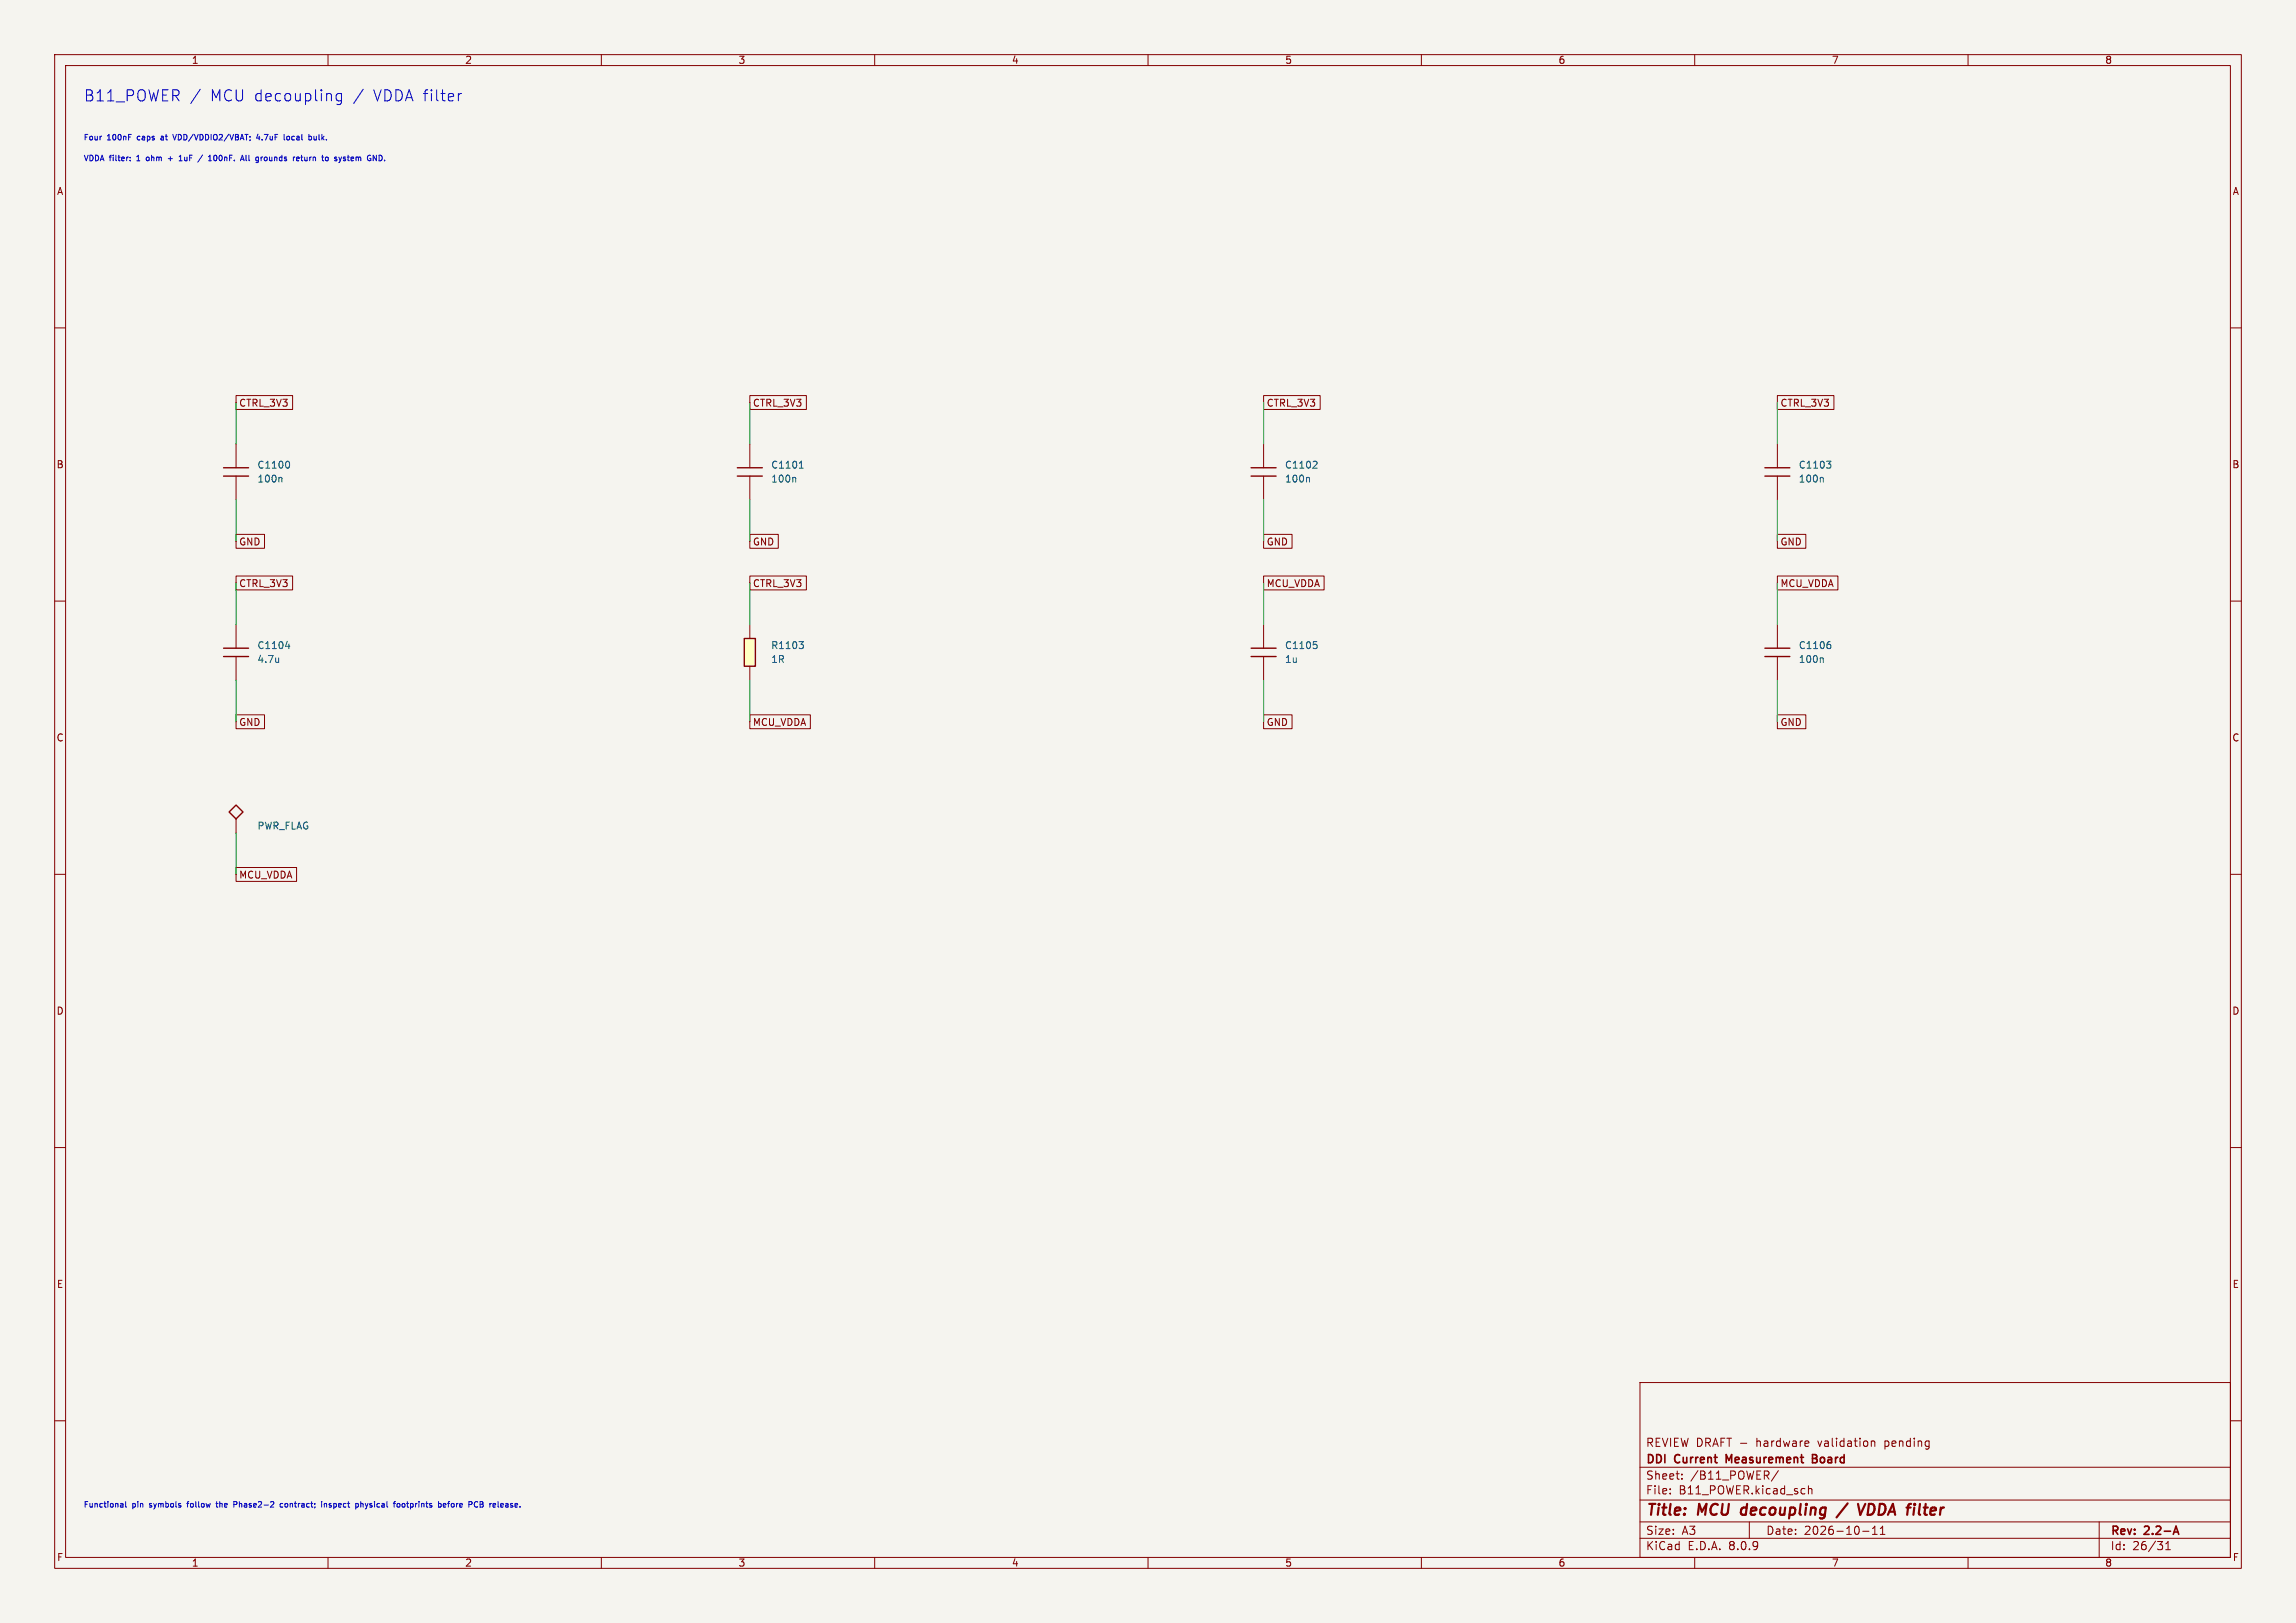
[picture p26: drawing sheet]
<svg xmlns="http://www.w3.org/2000/svg" width="420mm" height="297mm" viewBox="0 0 420 297" stroke-linecap="round" stroke-linejoin="round" font-family="sans-serif">
<defs><g id="words">
<g font-size="2.8" fill="#0000c2">
<text x="15.2" y="18.8">B11_POWER</text>
<text x="38.4" y="18.8">MCU decoupling</text>
<text x="68.3" y="18.8">VDDA filter</text>
</g>
<g font-size="2.8" fill="#840000">
<text x="301" y="277.9">Title:</text>
<text x="310.6" y="277.9">MCU</text>
<text x="319.4" y="277.9">decoupling</text>
<text x="342.4" y="277.9">VDDA filter</text>
</g>
<g font-size="2.1" fill="#840000">
<text x="301" y="268.2">DDI</text>
<text x="301" y="265">REVIEW DRAFT -</text>
<text x="306.4" y="268.2">Current</text>
<text x="316.4" y="268.2">Measurement</text>
<text x="321.4" y="265">hardware</text>
<text x="332.8" y="268.2">Board</text>
<text x="332.8" y="265">validation</text>
<text x="345.1" y="265">pending</text>
<text x="301" y="273.7">File:</text>
<text x="301" y="271">Sheet:</text>
<text x="307.1" y="273.7">B11_POWER.kicad_sch</text>
<text x="309.2" y="271">/B11_POWER/</text>
<text x="301" y="281.1">Size:</text>
<text x="307.6" y="281.1">A3</text>
<text x="323" y="281.1">Date:</text>
<text x="330" y="281.1">2026-10-11</text>
<text x="386" y="281.3">Rev:</text>
<text x="392.4" y="281.3">2.2-A</text>
<text x="301" y="283.9">KiCad</text>
<text x="308.7" y="283.9">E.D.A.</text>
<text x="316.3" y="283.9">8.0.9</text>
<text x="386" y="283.9">Id:</text>
<text x="390.1" y="283.9">26/31</text>
</g>
<g font-size="1.8" fill="#840000">
<text x="35" y="11.9">1</text>
<text x="85" y="11.9">2</text>
<text x="135" y="11.9">3</text>
<text x="185" y="11.9">4</text>
<text x="235" y="11.9">5</text>
<text x="285" y="11.9">6</text>
<text x="335" y="11.9">7</text>
<text x="385" y="11.9">8</text>
<text x="10.3" y="35.9">A</text>
<text x="408.3" y="35.9">A</text>
<text x="43.7" y="74.6">CTRL_3V3</text>
<text x="137.6" y="74.6">CTRL_3V3</text>
<text x="231.6" y="74.6">CTRL_3V3</text>
<text x="325.6" y="74.6">CTRL_3V3</text>
<text x="10.3" y="85.9">B</text>
<text x="408.2" y="85.9">B</text>
<text x="43.7" y="100">GND</text>
<text x="137.6" y="100">GND</text>
<text x="231.6" y="100">GND</text>
<text x="325.6" y="100">GND</text>
<text x="43.7" y="107.6">CTRL_3V3</text>
<text x="137.6" y="107.6">CTRL_3V3</text>
<text x="231.6" y="107.6">MCU_VDDA</text>
<text x="325.6" y="107.6">MCU_VDDA</text>
<text x="10.3" y="135.9">C</text>
<text x="43.7" y="133">GND</text>
<text x="137.6" y="133">MCU_VDDA</text>
<text x="231.6" y="133">GND</text>
<text x="325.6" y="133">GND</text>
<text x="408.2" y="135.9">C</text>
<text x="43.7" y="161">MCU_VDDA</text>
<text x="10.3" y="185.9">D</text>
<text x="408.2" y="185.9">D</text>
<text x="10.3" y="235.9">E</text>
<text x="408.3" y="235.9">E</text>
<text x="10.3" y="285.9">F</text>
<text x="35" y="286.9">1</text>
<text x="85" y="286.9">2</text>
<text x="135" y="286.9">3</text>
<text x="185" y="286.9">4</text>
<text x="235" y="286.9">5</text>
<text x="285" y="286.9">6</text>
<text x="335" y="286.9">7</text>
<text x="385" y="286.9">8</text>
<text x="408.3" y="285.9">F</text>
</g>
<g font-size="1.8" fill="#006464">
<text x="47" y="88.5">100n</text>
<text x="47" y="86">C1100</text>
<text x="141" y="88.5">100n</text>
<text x="141" y="86">C1101</text>
<text x="235" y="88.5">100n</text>
<text x="235" y="86">C1102</text>
<text x="328.9" y="88.5">100n</text>
<text x="328.9" y="86">C1103</text>
<text x="47" y="119">C1104</text>
<text x="141" y="119">R1103</text>
<text x="235" y="119">C1105</text>
<text x="328.9" y="119">C1106</text>
<text x="47" y="121.5">4.7u</text>
<text x="141" y="121.5">1R</text>
<text x="235" y="121.5">1u</text>
<text x="328.9" y="121.5">100n</text>
<text x="47" y="152">PWR_FLAG</text>
</g>
<g font-size="1.4" fill="#0000c2">
<text x="15.2" y="25.9">Four</text>
<text x="15.2" y="29.7">VDDA filter:</text>
<text x="19.6" y="25.9">100nF</text>
<text x="25.2" y="29.7">1</text>
<text x="25.3" y="25.9">caps</text>
<text x="27.2" y="29.7">ohm</text>
<text x="29.9" y="25.9">at</text>
<text x="31.4" y="29.7">+</text>
<text x="32.4" y="25.9">VDD/VDDIO2/VBAT;</text>
<text x="33.7" y="29.7">1uF</text>
<text x="37.5" y="29.7">/</text>
<text x="39.6" y="29.7">100nF.</text>
<text x="45.8" y="29.7">All</text>
<text x="47.9" y="25.9">4.7uF</text>
<text x="48.8" y="29.7">grounds</text>
<text x="53.1" y="25.9">local</text>
<text x="55.9" y="29.7">return</text>
<text x="57.9" y="25.9">bulk.</text>
<text x="61.4" y="29.7">to</text>
<text x="64" y="29.7">system</text>
<text x="70.2" y="29.7">GND.</text>
<text x="15.2" y="276.1">Functional</text>
<text x="24.2" y="276.1">pin</text>
<text x="27.6" y="276.1">symbols</text>
<text x="34.7" y="276.1">follow</text>
<text x="40.3" y="276.1">the</text>
<text x="43.7" y="276.1">Phase2-2</text>
<text x="52.5" y="276.1">contract;</text>
<text x="60.3" y="276.1">inspect</text>
<text x="66.8" y="276.1">physical</text>
<text x="74" y="276.1">footprints</text>
<text x="82.4" y="276.1">before</text>
<text x="88.2" y="276.1">PCB</text>
<text x="92.3" y="276.1">release.</text>
</g>
</g></defs>
<path d="M0 0h420v297h-420z" fill="#f5f4ef" stroke="#f5f4ef" stroke-width=".18"/>
<g fill="none" stroke="#840000" stroke-width=".18">
<path d="M10 10h400v277h-400zM12 12h396v273h-396zM60 10v2M110 10v2M160 10v2M210 10v2M260 10v2M310 10v2M360 10v2M10 60h2M408 60h2M10 110h2"/>
<path d="M325.1 114.3v4.3M408 110h2M325.1 120.1v4.4M10 160h2M408 160h2M10 210h2M408 210h2M300 253h108v32h-108zM10 260h2M300 278.5h108M300 274.5h108M300 268.5h108"/>
<path d="M305.5 273.2v.2M305.5 272.5v.1M307.7 270.5v.2M307.7 269.8v.1M320 278.5v3M325.3 269.1l-1.3 1.9M330.7 263.7l.2 .3-.7 .2M330.8 264.6l-.1 .1M330.8 271.9v1.5M330.8 272.5l.2-.1 .4 .1v.9M342.3 263.8l.2-.1 .4 .1v.9M342.3 263.7v1"/>
<path d="M342.5 279.7l.4-.4v1.5M343.9 279.7l.5-.4v1.5M384 278.5v6.5M408 260h2M60 285v2M110 285v2M160 285v2M210 285v2M260 285v2M300 281.5h108M310 285v2M340.7 280.2h1.2"/>
<path d="M342.5 280.8h.9M343.9 280.8h.9M360 285v2M396.2 283.6h.8M396.2 282.5l.4-.4v1.5"/>
</g>
<path d="M316.3 267.3l-.5-1.1v1.5M331.5 266.9h.5M332 266.9l.3 .1M332.3 266.3l-.3-.1h-.5v1.5l.8-.1M332.3 266.8l-.3 .1M398 279.3l.5 1.5M397.7 280.4h.7" fill="none" stroke="#840000" stroke-width=".3"/>
<path d="M318.6 276.1l-.2 .7 .4 .4M338 275.1l-2.1 2.6M339.9 275.2l.4 2 .9-2M342.3 275.2h-.4l-.3 2h.5" fill="none" stroke="#840000" stroke-width=".4"/>
<path d="M322.8 118.6h4.6M322.8 120.1h4.6" fill="none" stroke="#840000" stroke-width=".25"/>
<path d="M334.5 117.4h.3M334.7 117.9l.2 .2v.3l-.2 .3M333.3 120.4l.2 .2v.6" fill="none" stroke="#006464" stroke-width=".18"/>
<path d="M136.1 116.8h2.1v5.1h-2.1z" fill="#ffffc2"/>
<g fill="none" stroke="#840000" stroke-width=".25">
<path d="M40.9 87.1h4.6M40.9 85.6h4.6M134.9 87.1h4.5M134.9 85.6h4.5M228.9 87.1h4.5M228.9 85.6h4.5M322.8 87.1h4.6M322.8 85.6h4.6M40.9 118.6h4.6M136.1 116.8h2.1v5.1h-2.1zM228.9 118.6h4.5M40.9 120.1h4.6"/>
<path d="M228.9 120.1h4.5M41.9 148.6l1.3-1.3 1.2 1.3-1.2 1.3z"/>
</g>
<g fill="none" stroke="#840000" stroke-width=".18">
<path d="M43.2 72.4h10.3v2.5h-10.3zM137.2 72.4h10.3v2.5h-10.3zM231.1 72.4h10.4v2.5h-10.4zM325.1 72.4h10.4v2.5h-10.4zM43.2 97.8h5.2v2.5h-5.2zM43.2 81.3v4.3M43.2 87.1v4.3M137.2 97.8h5.2v2.5h-5.2zM137.2 81.3v4.3M137.2 87.1v4.3M231.1 97.8h5.2v2.5h-5.2zM231.1 81.3v4.3"/>
<path d="M231.1 87.1v4.3M325.1 97.8h5.2v2.5h-5.2zM325.1 81.3v4.3M325.1 87.1v4.3M43.2 105.4h10.3v2.6h-10.3zM43.2 114.3v4.3M137.2 105.4h10.3v2.6h-10.3zM137.2 114.3v2.5M231.1 105.4h11.1v2.6h-11.1zM231.1 114.3v4.3M325.1 105.4h11.1v2.6h-11.1zM43.2 130.8h5.2v2.6h-5.2z"/>
<path d="M43.2 120.1v4.4M137.2 130.8h11v2.6h-11zM137.2 121.9v2.6M231.1 130.8h5.2v2.6h-5.2zM231.1 120.1v4.4M325.1 130.8h5.2v2.6h-5.2zM43.2 158.7h11.1v2.6h-11.1zM43.2 149.9v2.5"/>
</g>
<g fill="none" stroke="#006464" stroke-width=".18">
<path d="M51.4 87.4l.2 .1v.7M52.7 84.4a.79 .79 0 0 1 0 1.3M145.4 87.4l.2 .1v.7M146.2 85.7h.7M146.3 84.7l.3-.3v1.3M239.4 87.4l.1 .1v.7M240.7 84.4l.2 .2v.3l-.8 .8h.8M333.3 87.4l.2 .1v.7M334.1 84.4h.8l-.4 .5M334.7 84.9l.2 .2v.3l-.2 .3M52.2 118.3h.8M52.8 117.8v.9"/>
<path d="M146.2 117.4h.7l-.4 .5M146.7 117.9l.2 .2v.3l-.2 .3M240.3 117.4h.6M240.7 117.9l.2 .2v.3l-.2 .3M51 120.4v.8M51 121.1l-.1 .1"/>
</g>
<g fill="none" stroke="#0000c2" stroke-width=".18">
<path d="M36.6 16.3l-1.7 2.6M62.5 17.1v1.7a.55 .55 0 0 1-.9 .2M62.5 17.2l-.6-.1-.4 .4v.6l.2 .3 .2 .1 .6-.1M66.4 16.3l-1.7 2.6M83.8 17.1v1.4M84.4 17.1l-.4 .1-.2 .3M23.8 29.3v.1M23.8 28.8v.1M26.8 28.8v.5M29.5 25.3v.3M30.8 29h.7M31.6 24.6l.3 1 .4-1"/>
<path d="M32.8 29.4h.5M32.8 28.7l.2-.3v1M37.1 28.4l-.9 1.3M38.1 29.4h.6M39.3 28.4a.64 .64 0 0 0 0 1M44.1 29.1h.5M44.3 28.4l.4 1M45 28.4v.9l.1 .1M47.2 24.5l-.3 .8h.7M47.4 24.9v.7M48 28.7l-.2 .2M48.4 28.8v.5"/>
<path d="M52 25.5l.1 .1M52.8 24.9l-.4 .2 .1 .4 .3 .1M54.3 29.4h.4M54.3 28.8l.3-.1 .1 .3-.5 .1M55 28.7h.4M55.2 28.4v.9l.2 .1M56.5 25l.3-.1 .2 .2-.1 .5h-.4M56.5 24.6v1M57.4 24.9v.6l.2 .1M59.9 28.8l.1 .1-.1 .5M62.9 29.1h.3v.2l-.3 .1M62.9 28.7l.3 .1"/>
<path d="M68.3 28.4l.5 1v-1M69.8 28.6l-.5-.2v1l.5-.1M22.2 275.1l.3 .2v.5M22.5 275.8h-.3M22.5 275.4h-.3M23 274.8v.9l.1 .1M34.2 275.1h.3M39.5 275.1h.4M39.6 274.8v.9l.3 .1M43.4 275l-.2-.2h-.4v1M43.4 275.1l-.2 .2h-.4M51.7 275.2l-.3-.1-.2 .2 .1 .5h.4"/>
<path d="M58.8 274.8v.1M58.8 275.1v.7M59.3 275.2h.4l.1 .6M59.3 275.1v.7M65.2 275.1l.4 .2-.1 .4-.3 .1M66 274.8v1M66.4 275.2h-.4M71.9 275.1h.4M72.2 274.8h.1M72.7 275.2l.3-.1 .2 .2v.3l-.2 .2-.4-.2zM73.6 275.2v.5M80.2 275.2l.3-.1 .2 .2-.1 .5h-.4"/>
<path d="M81.1 275.5l.5-.1-.1-.2-.3-.1-.1 .2v.5h.4M81.9 275.1h.4M86.8 275.7l.3 .1 .3-.1M87.4 274.9l-.3-.1-.3 .1M87.8 275.3h.4M88.2 274.8h-.4v1h.4M91.9 275.1l-.3 .2v.5h.3M92.1 275.4l-.5 .1"/>
</g>
<g fill="none" stroke="#009600" stroke-width=".18">
<path d="M43.2 73.7v7.6M137.2 73.7v7.6M231.1 73.7v7.6M325.1 73.7v7.6M43.2 91.4v7.7M137.2 91.4v7.7M231.1 91.4v7.7M325.1 91.4v7.7M43.2 106.7v7.6M137.2 106.7v7.6M231.1 106.7v7.6M325.1 106.7v7.6"/>
<path d="M43.2 124.5v7.6M137.2 124.5v7.6M231.1 124.5v7.6M325.1 124.5v7.6M43.2 152.4v7.6"/>
</g>
<use href="#words"/>
</svg>
